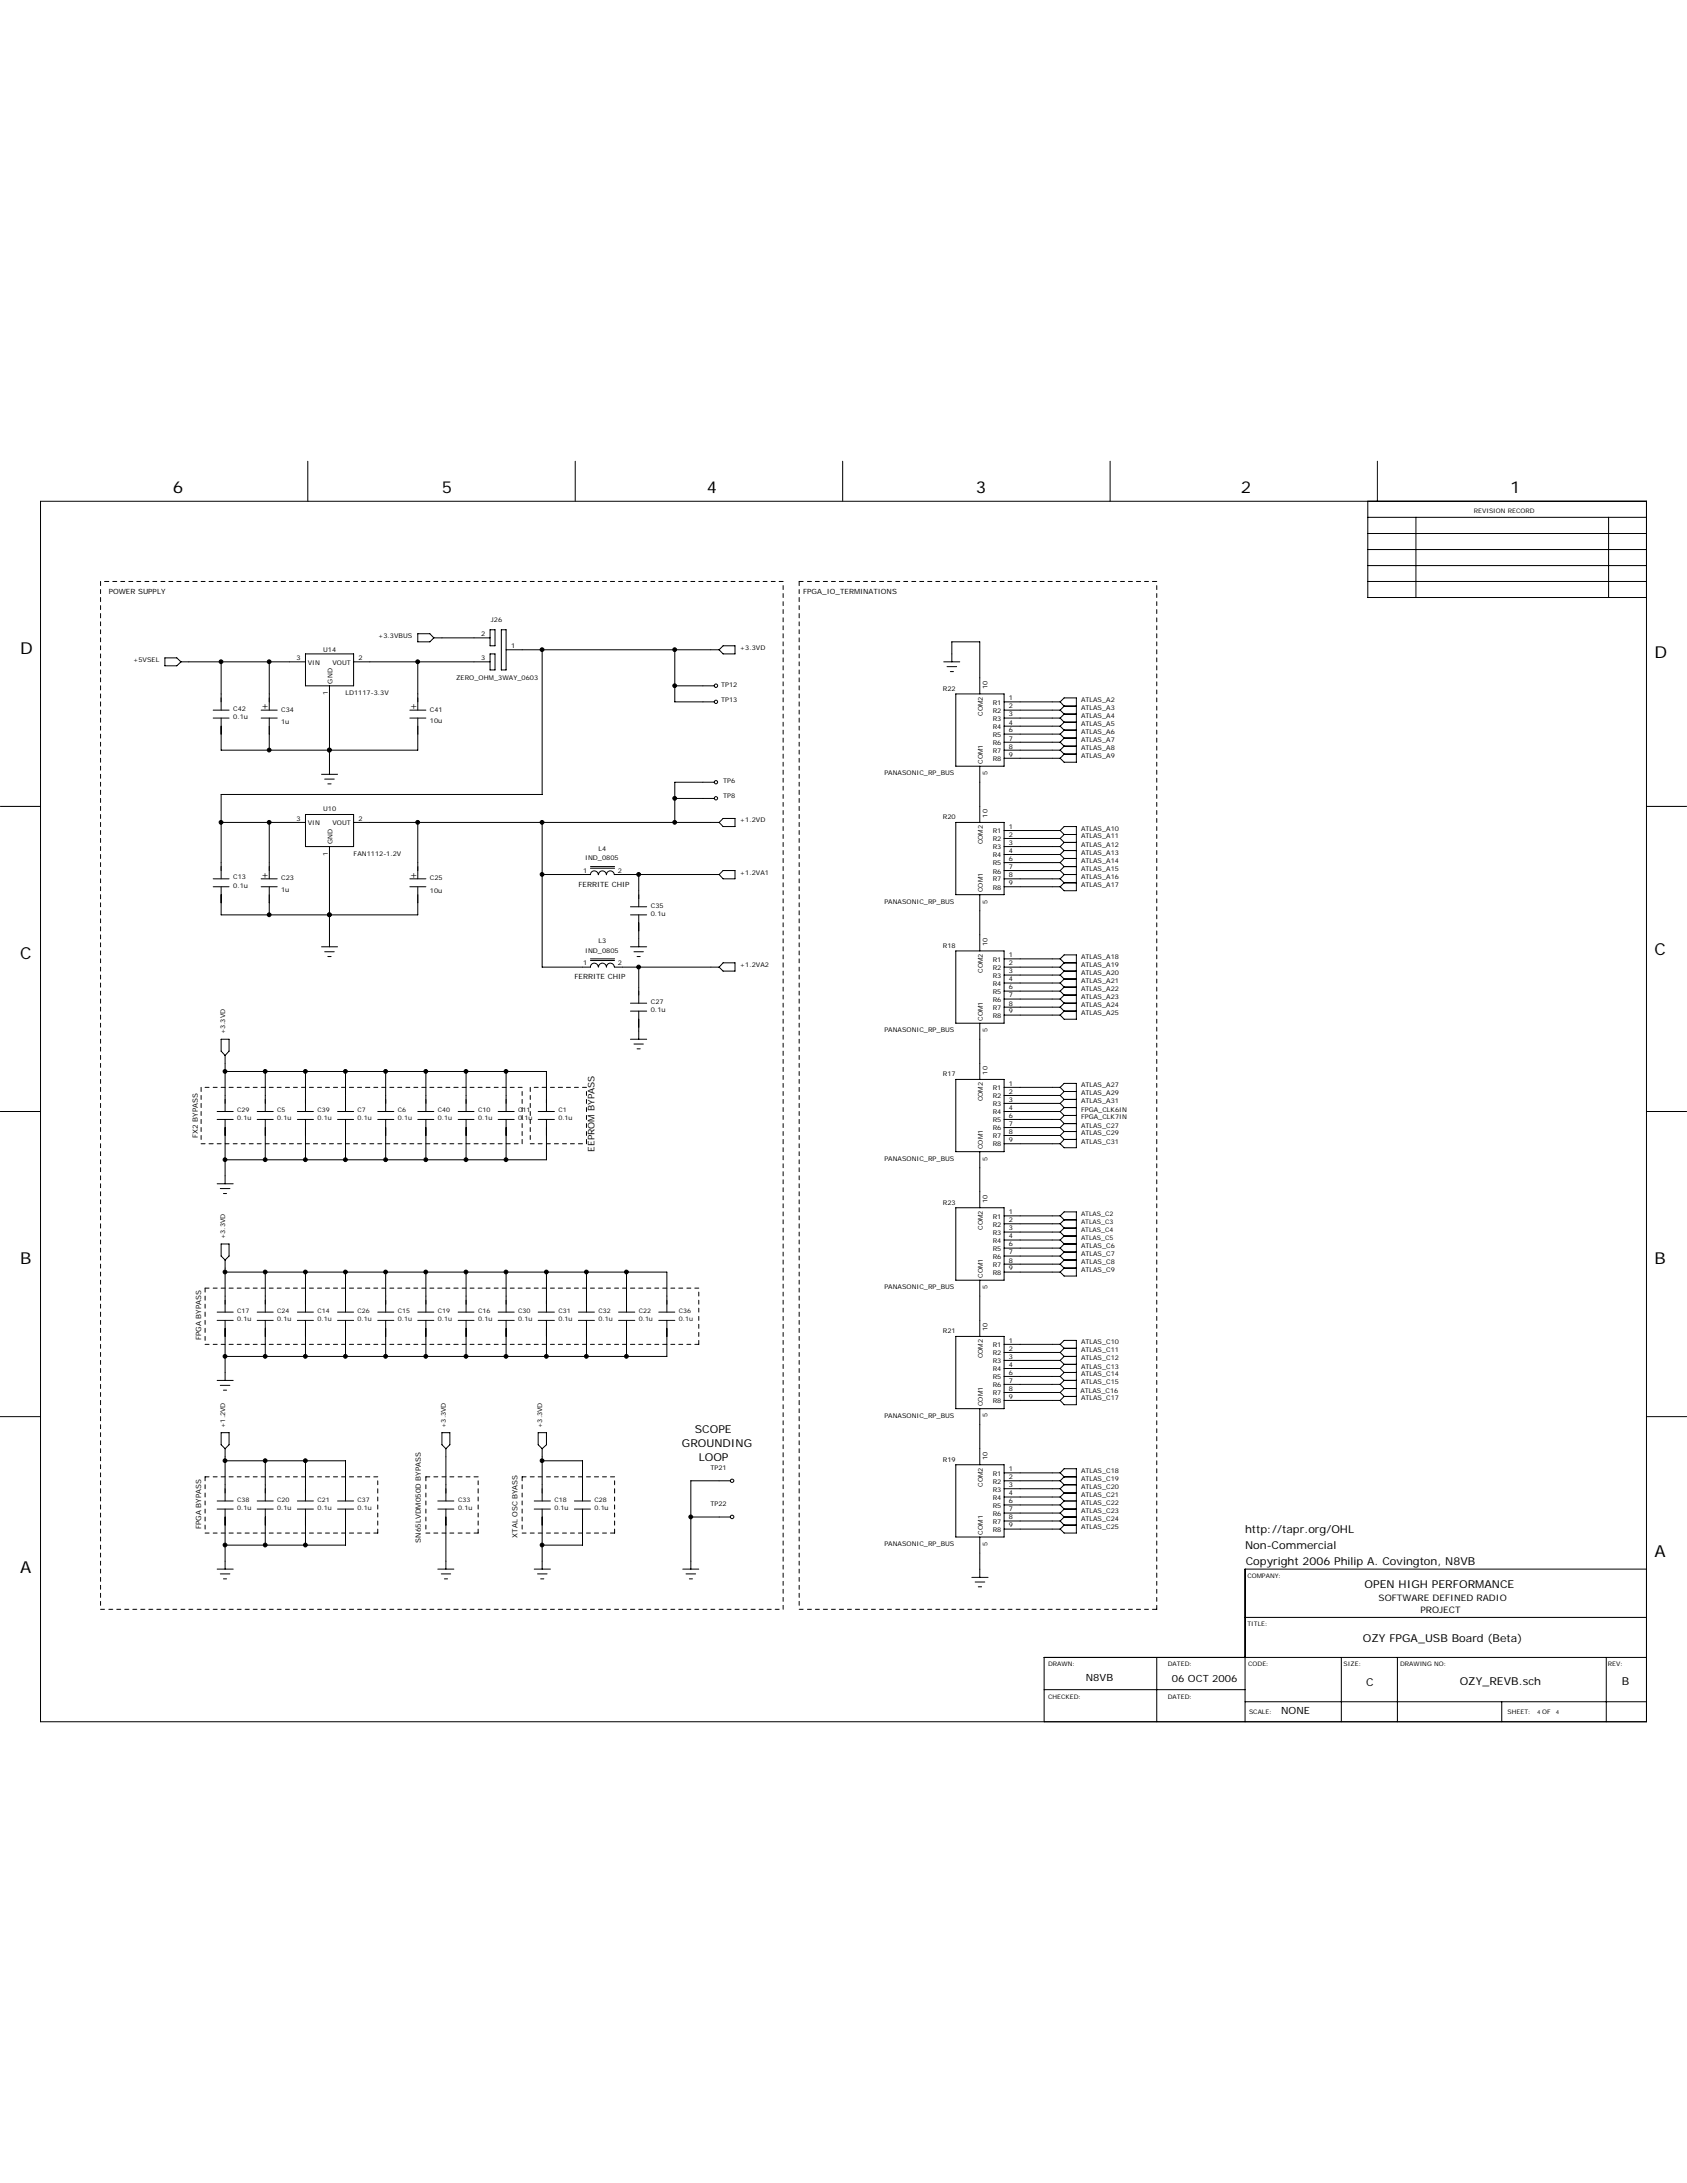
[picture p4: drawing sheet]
<svg xmlns="http://www.w3.org/2000/svg" width="216mm" height="279mm" viewBox="0 0 216 279" stroke-linecap="round" stroke-linejoin="round" font-family="sans-serif">
<defs><g id="words">
<g font-size="2.1">
<text x="22.1" y="63.1">6</text>
<text x="56.6" y="63.1">5</text>
<text x="90.5" y="63.1">4</text>
<text x="124.9" y="63.1">3</text>
<text x="158.8" y="63.1">2</text>
<text x="193.3" y="63.1">1</text>
<text x="2.6" y="83.7">D</text>
<text x="211.7" y="84.2">D</text>
<text x="2.6" y="122.7">C</text>
<text x="211.7" y="122.2">C</text>
<text x="2.6" y="161.8">B</text>
<text x="211.7" y="161.8">B</text>
<text x="2.6" y="201.3">A</text>
<text x="211.7" y="199.3">A</text>
</g>
<g font-size="1.4">
<text x="87.3" y="185.2">GROUNDING</text>
<text x="88.9" y="183.4">SCOPE</text>
<text x="89.4" y="187">LOOP</text>
<text x="159.3" y="196.2">http://tapr.org/OHL</text>
<text x="159.3" y="198.3">Non-Commercial</text>
<text x="159.4" y="200.3">Copyright 2006 Philip A. Covington, N8VB</text>
<text x="174.6" y="203.2">OPEN HIGH PERFORMANCE</text>
<text x="174.4" y="210.1">OZY FPGA_USB Board (Beta)</text>
<text x="174.9" y="215.8">C</text>
<text x="186.8" y="215.7">OZY_REVB.sch</text>
<text x="207.6" y="215.7">B</text>
</g>
<g font-size="1.3">
<text x="33.4" y="90.8">+</text>
<text x="52.5" y="90.8">+</text>
<text x="33.4" y="112.4">+</text>
<text x="52.5" y="112.4">+</text>
<text x="139" y="215.2">N8VB</text>
<text x="150" y="215.3">06 OCT 2006</text>
<text x="164" y="219.4">NONE</text>
</g>
<g font-size="1.1">
<text x="76.1" y="147.4" transform="rotate(-90 76.1 147.4)">EEPROM BYPASS</text>
<text x="176.4" y="204.9">SOFTWARE DEFINED RADIO</text>
<text x="181.8" y="206.5">PROJECT</text>
</g>
<g font-size=".9">
<text x="13.9" y="76">POWER SUPPLY</text>
<text x="102.8" y="76">FPGA_IO_TERMINATIONS</text>
<text x="74" y="113.5">FERRITE CHIP</text>
<text x="73.5" y="125.3">FERRITE CHIP</text>
<text x="25.3" y="145.6" transform="rotate(-90 25.3 145.6)">FX2 BYPASS</text>
<text x="25.7" y="171.6" transform="rotate(-90 25.7 171.6)">FPGA BYPASS</text>
<text x="25.7" y="195.7" transform="rotate(-90 25.7 195.7)">FPGA BYPASS</text>
<text x="53.9" y="197.5" transform="rotate(-90 53.9 197.5)">SN65LVDM050D BYPASS</text>
<text x="66.2" y="196.8" transform="rotate(-90 66.2 196.8)">XTAL OSC BYASS</text>
</g>
<g font-size=".8">
<text x="188.6" y="65.7">REVISION RECORD</text>
<text x="41.4" y="83.4">U14</text>
<text x="48.4" y="81.6">+3.3VBUS</text>
<text x="61.6" y="81.4">2</text>
<text x="62.8" y="79.6">J26</text>
<text x="65.4" y="83">1</text>
<text x="94.7" y="83.2">+3.3VD</text>
<text x="17" y="84.7">+5VSEL</text>
<text x="38" y="84.5">3</text>
<text x="39.4" y="85.1">VIN</text>
<text x="42" y="88.9" transform="rotate(-90 42 88.9)">1</text>
<text x="42.5" y="85.1">VOUT</text>
<text x="42.5" y="87.5" transform="rotate(-90 42.5 87.5)">GND</text>
<text x="44.2" y="89">LD1117-3.3V</text>
<text x="45.9" y="84.5">2</text>
<text x="58.4" y="87">ZERO_OHM_3WAY_0603</text>
<text x="61.6" y="84.5">3</text>
<text x="92.3" y="87.9">TP12</text>
<text x="92.3" y="89.8">TP13</text>
<text x="120.7" y="88.4">R22</text>
<text x="126.4" y="88.2" transform="rotate(-90 126.4 88.2)">10</text>
<text x="129.1" y="89.6">1</text>
<text x="138.3" y="89.8">ATLAS_A2</text>
<text x="29.8" y="91">C42</text>
<text x="29.8" y="92.1">0.1u</text>
<text x="36" y="91.1">C34</text>
<text x="36" y="92.7">1u</text>
<text x="55" y="91.1">C41</text>
<text x="55" y="92.6">10u</text>
<text x="125.8" y="91.7" transform="rotate(-90 125.8 91.7)">COM2</text>
<text x="127" y="90.2">R1</text>
<text x="127" y="91.2">R2</text>
<text x="127" y="92.3">R3</text>
<text x="127" y="93.3">R4</text>
<text x="127" y="94.3">R5</text>
<text x="127" y="95.4">R6</text>
<text x="129.1" y="90.7">2</text>
<text x="129.1" y="91.7">3</text>
<text x="129.1" y="92.7">4</text>
<text x="129.1" y="93.7">6</text>
<text x="129.1" y="94.8">7</text>
<text x="129.1" y="95.8">8</text>
<text x="138.3" y="95">ATLAS_A7</text>
<text x="138.3" y="94">ATLAS_A6</text>
<text x="138.3" y="92.9">ATLAS_A5</text>
<text x="138.3" y="91.9">ATLAS_A4</text>
<text x="138.3" y="90.9">ATLAS_A3</text>
<text x="92.6" y="100.2">TP6</text>
<text x="113.2" y="99.2">PANASONIC_RP_BUS</text>
<text x="125.8" y="97.8" transform="rotate(-90 125.8 97.8)">COM1</text>
<text x="126.4" y="99.2" transform="rotate(-90 126.4 99.2)">5</text>
<text x="127" y="96.4">R7</text>
<text x="127" y="97.4">R8</text>
<text x="129.1" y="96.9">9</text>
<text x="138.3" y="97">ATLAS_A9</text>
<text x="138.3" y="96">ATLAS_A8</text>
<text x="38" y="105.1">3</text>
<text x="39.4" y="105.6">VIN</text>
<text x="41.4" y="103.8">U10</text>
<text x="42.5" y="105.6">VOUT</text>
<text x="45.9" y="105.1">2</text>
<text x="92.6" y="102.2">TP8</text>
<text x="94.7" y="105.3">+1.2VD</text>
<text x="120.7" y="104.9">R20</text>
<text x="126.4" y="104.6" transform="rotate(-90 126.4 104.6)">10</text>
<text x="127" y="106.7">R1</text>
<text x="127" y="107.7">R2</text>
<text x="129.1" y="106.1">1</text>
<text x="129.1" y="107.1">2</text>
<text x="138.3" y="107.3">ATLAS_A11</text>
<text x="138.3" y="106.3">ATLAS_A10</text>
<text x="29.8" y="112.6">C13</text>
<text x="29.8" y="113.6">0.1u</text>
<text x="36" y="112.7">C23</text>
<text x="42" y="109.5" transform="rotate(-90 42 109.5)">1</text>
<text x="42.5" y="108.1" transform="rotate(-90 42.5 108.1)">GND</text>
<text x="45.3" y="109.5">FAN1112-1.2V</text>
<text x="55" y="112.7">C25</text>
<text x="74.6" y="111.7">1</text>
<text x="74.9" y="110.1">IND_0805</text>
<text x="76.6" y="108.9">L4</text>
<text x="79.1" y="111.7">2</text>
<text x="94.7" y="111.9">+1.2VA1</text>
<text x="125.8" y="108.1" transform="rotate(-90 125.8 108.1)">COM2</text>
<text x="127" y="108.7">R3</text>
<text x="127" y="109.7">R4</text>
<text x="127" y="110.8">R5</text>
<text x="127" y="111.8">R6</text>
<text x="127" y="112.8">R7</text>
<text x="127" y="113.9">R8</text>
<text x="129.1" y="108.2">3</text>
<text x="129.1" y="109.2">4</text>
<text x="129.1" y="110.2">6</text>
<text x="129.1" y="111.2">7</text>
<text x="129.1" y="112.2">8</text>
<text x="129.1" y="113.3">9</text>
<text x="138.3" y="109.4">ATLAS_A13</text>
<text x="138.3" y="108.4">ATLAS_A12</text>
<text x="138.3" y="113.5">ATLAS_A17</text>
<text x="138.3" y="112.5">ATLAS_A16</text>
<text x="138.3" y="111.4">ATLAS_A15</text>
<text x="138.3" y="110.4">ATLAS_A14</text>
<text x="36" y="114.2">1u</text>
<text x="55" y="114.3">10u</text>
<text x="83.3" y="116.2">C35</text>
<text x="83.3" y="117.2">0.1u</text>
<text x="113.2" y="115.7">PANASONIC_RP_BUS</text>
<text x="125.8" y="114.2" transform="rotate(-90 125.8 114.2)">COM1</text>
<text x="126.4" y="115.7" transform="rotate(-90 126.4 115.7)">5</text>
<text x="74.6" y="123.5">1</text>
<text x="74.9" y="121.9">IND_0805</text>
<text x="76.6" y="120.7">L3</text>
<text x="79.1" y="123.5">2</text>
<text x="94.7" y="123.8">+1.2VA2</text>
<text x="120.7" y="121.3">R18</text>
<text x="125.8" y="124.5" transform="rotate(-90 125.8 124.5)">COM2</text>
<text x="126.4" y="121.1" transform="rotate(-90 126.4 121.1)">10</text>
<text x="127" y="123.1">R1</text>
<text x="127" y="124.1">R2</text>
<text x="127" y="125.2">R3</text>
<text x="129.1" y="122.5">1</text>
<text x="129.1" y="123.5">2</text>
<text x="129.1" y="124.6">3</text>
<text x="129.1" y="125.6">4</text>
<text x="138.3" y="125.8">ATLAS_A21</text>
<text x="138.3" y="124.8">ATLAS_A20</text>
<text x="138.3" y="123.8">ATLAS_A19</text>
<text x="138.3" y="122.7">ATLAS_A18</text>
<text x="83.3" y="128.5">C27</text>
<text x="83.3" y="129.6">0.1u</text>
<text x="125.8" y="130.7" transform="rotate(-90 125.8 130.7)">COM1</text>
<text x="127" y="126.2">R4</text>
<text x="127" y="127.2">R5</text>
<text x="127" y="128.2">R6</text>
<text x="127" y="129.3">R7</text>
<text x="127" y="130.3">R8</text>
<text x="129.1" y="126.6">6</text>
<text x="129.1" y="127.7">7</text>
<text x="129.1" y="128.7">8</text>
<text x="129.1" y="129.7">9</text>
<text x="138.3" y="129.9">ATLAS_A25</text>
<text x="138.3" y="128.9">ATLAS_A24</text>
<text x="138.3" y="127.9">ATLAS_A23</text>
<text x="138.3" y="126.9">ATLAS_A22</text>
<text x="28.8" y="132.4" transform="rotate(-90 28.8 132.4)">+3.3VD</text>
<text x="113.2" y="132.1">PANASONIC_RP_BUS</text>
<text x="120.7" y="137.8">R17</text>
<text x="126.4" y="137.5" transform="rotate(-90 126.4 137.5)">10</text>
<text x="126.4" y="132.1" transform="rotate(-90 126.4 132.1)">5</text>
<text x="30.4" y="142.4">C29</text>
<text x="30.4" y="143.4">0.1u</text>
<text x="35.5" y="142.4">C5</text>
<text x="35.5" y="143.4">0.1u</text>
<text x="40.6" y="142.4">C39</text>
<text x="40.6" y="143.4">0.1u</text>
<text x="45.8" y="142.4">C7</text>
<text x="45.8" y="143.4">0.1u</text>
<text x="50.9" y="142.4">C6</text>
<text x="50.9" y="143.4">0.1u</text>
<text x="56" y="142.4">C40</text>
<text x="56" y="143.4">0.1u</text>
<text x="61.2" y="142.4">C10</text>
<text x="61.2" y="143.4">0.1u</text>
<text x="66.3" y="142.4">C11</text>
<text x="66.3" y="143.4">0.1u</text>
<text x="71.5" y="142.4">C1</text>
<text x="71.5" y="143.4">0.1u</text>
<text x="125.8" y="141" transform="rotate(-90 125.8 141)">COM2</text>
<text x="127" y="139.6">R1</text>
<text x="127" y="140.6">R2</text>
<text x="127" y="141.6">R3</text>
<text x="127" y="142.6">R4</text>
<text x="127" y="143.7">R5</text>
<text x="129.1" y="139">1</text>
<text x="129.1" y="140">2</text>
<text x="129.1" y="141">3</text>
<text x="129.1" y="142.1">4</text>
<text x="129.1" y="143.1">6</text>
<text x="138.3" y="143.3">FPGA_CLK7IN</text>
<text x="138.3" y="142.3">FPGA_CLK6IN</text>
<text x="138.3" y="141.2">ATLAS_A31</text>
<text x="138.3" y="140.2">ATLAS_A29</text>
<text x="138.3" y="139.2">ATLAS_A27</text>
<text x="113.2" y="148.6">PANASONIC_RP_BUS</text>
<text x="125.8" y="147.1" transform="rotate(-90 125.8 147.1)">COM1</text>
<text x="126.4" y="148.5" transform="rotate(-90 126.4 148.5)">5</text>
<text x="127" y="144.7">R6</text>
<text x="127" y="145.7">R7</text>
<text x="127" y="146.7">R8</text>
<text x="129.1" y="144.1">7</text>
<text x="129.1" y="145.1">8</text>
<text x="129.1" y="146.2">9</text>
<text x="138.3" y="144.3">ATLAS_C27</text>
<text x="138.3" y="145.3">ATLAS_C29</text>
<text x="138.3" y="146.4">ATLAS_C31</text>
<text x="120.7" y="154.2">R23</text>
<text x="126.4" y="154" transform="rotate(-90 126.4 154)">10</text>
<text x="127" y="156">R1</text>
<text x="129.1" y="155.4">1</text>
<text x="138.3" y="155.6">ATLAS_C2</text>
<text x="28.8" y="158.6" transform="rotate(-90 28.8 158.6)">+3.3VD</text>
<text x="125.8" y="157.4" transform="rotate(-90 125.8 157.4)">COM2</text>
<text x="127" y="157">R2</text>
<text x="127" y="158">R3</text>
<text x="127" y="159.1">R4</text>
<text x="127" y="160.1">R5</text>
<text x="127" y="161.1">R6</text>
<text x="129.1" y="156.4">2</text>
<text x="129.1" y="157.5">3</text>
<text x="129.1" y="158.5">4</text>
<text x="129.1" y="159.5">6</text>
<text x="129.1" y="160.5">7</text>
<text x="129.1" y="161.6">8</text>
<text x="138.3" y="156.6">ATLAS_C3</text>
<text x="138.3" y="157.7">ATLAS_C4</text>
<text x="138.3" y="158.7">ATLAS_C5</text>
<text x="138.3" y="159.7">ATLAS_C6</text>
<text x="138.3" y="160.8">ATLAS_C7</text>
<text x="138.3" y="161.8">ATLAS_C8</text>
<text x="113.2" y="165">PANASONIC_RP_BUS</text>
<text x="125.8" y="163.5" transform="rotate(-90 125.8 163.5)">COM1</text>
<text x="126.4" y="165" transform="rotate(-90 126.4 165)">5</text>
<text x="127" y="162.2">R7</text>
<text x="127" y="163.2">R8</text>
<text x="129.1" y="162.6">9</text>
<text x="138.3" y="162.8">ATLAS_C9</text>
<text x="30.4" y="168">C17</text>
<text x="30.4" y="169.1">0.1u</text>
<text x="35.5" y="168">C24</text>
<text x="35.5" y="169.1">0.1u</text>
<text x="40.6" y="168">C14</text>
<text x="40.6" y="169.1">0.1u</text>
<text x="45.8" y="168">C26</text>
<text x="45.8" y="169.1">0.1u</text>
<text x="50.9" y="168">C15</text>
<text x="50.9" y="169.1">0.1u</text>
<text x="56" y="168">C19</text>
<text x="56" y="169.1">0.1u</text>
<text x="61.2" y="168">C16</text>
<text x="61.2" y="169.1">0.1u</text>
<text x="66.3" y="168">C30</text>
<text x="66.3" y="169.1">0.1u</text>
<text x="71.5" y="168">C31</text>
<text x="71.5" y="169.1">0.1u</text>
<text x="76.6" y="168">C32</text>
<text x="76.6" y="169.1">0.1u</text>
<text x="81.7" y="168">C22</text>
<text x="81.7" y="169.1">0.1u</text>
<text x="86.9" y="168">C36</text>
<text x="86.9" y="169.1">0.1u</text>
<text x="120.7" y="170.6">R21</text>
<text x="125.8" y="173.9" transform="rotate(-90 125.8 173.9)">COM2</text>
<text x="126.4" y="170.4" transform="rotate(-90 126.4 170.4)">10</text>
<text x="127" y="172.4">R1</text>
<text x="127" y="173.5">R2</text>
<text x="129.1" y="171.9">1</text>
<text x="129.1" y="172.9">2</text>
<text x="129.1" y="173.9">3</text>
<text x="138.3" y="172.1">ATLAS_C10</text>
<text x="138.3" y="173.1">ATLAS_C11</text>
<text x="125.8" y="180" transform="rotate(-90 125.8 180)">COM1</text>
<text x="127" y="174.5">R3</text>
<text x="127" y="175.5">R4</text>
<text x="127" y="176.6">R5</text>
<text x="127" y="177.6">R6</text>
<text x="127" y="178.6">R7</text>
<text x="127" y="179.6">R8</text>
<text x="129.1" y="174.9">4</text>
<text x="129.1" y="176">6</text>
<text x="129.1" y="177">7</text>
<text x="129.1" y="178">8</text>
<text x="129.1" y="179">9</text>
<text x="138.3" y="178.3">ATLAS_C16</text>
<text x="138.3" y="174.1">ATLAS_C12</text>
<text x="138.3" y="175.2">ATLAS_C13</text>
<text x="138.3" y="176.2">ATLAS_C14</text>
<text x="138.3" y="177.2">ATLAS_C15</text>
<text x="138.3" y="179.2">ATLAS_C17</text>
<text x="28.8" y="182.8" transform="rotate(-90 28.8 182.8)">+1.2VD</text>
<text x="57.1" y="182.8" transform="rotate(-90 57.1 182.8)">+3.3VD</text>
<text x="69.4" y="182.8" transform="rotate(-90 69.4 182.8)">+3.3VD</text>
<text x="113.2" y="181.5">PANASONIC_RP_BUS</text>
<text x="126.4" y="181.4" transform="rotate(-90 126.4 181.4)">5</text>
<text x="90.9" y="188.1">TP21</text>
<text x="120.7" y="187.1">R19</text>
<text x="125.8" y="190.3" transform="rotate(-90 125.8 190.3)">COM2</text>
<text x="126.4" y="186.9" transform="rotate(-90 126.4 186.9)">10</text>
<text x="127" y="188.9">R1</text>
<text x="127" y="189.9">R2</text>
<text x="127" y="190.9">R3</text>
<text x="127" y="192">R4</text>
<text x="129.1" y="188.3">1</text>
<text x="129.1" y="189.3">2</text>
<text x="129.1" y="190.4">3</text>
<text x="129.1" y="191.4">4</text>
<text x="138.3" y="188.5">ATLAS_C18</text>
<text x="138.3" y="189.5">ATLAS_C19</text>
<text x="138.3" y="190.5">ATLAS_C20</text>
<text x="138.3" y="191.6">ATLAS_C21</text>
<text x="30.4" y="192.2">C38</text>
<text x="30.4" y="193.3">0.1u</text>
<text x="35.5" y="192.2">C20</text>
<text x="35.5" y="193.3">0.1u</text>
<text x="40.6" y="192.2">C21</text>
<text x="40.6" y="193.3">0.1u</text>
<text x="45.8" y="192.2">C37</text>
<text x="45.8" y="193.3">0.1u</text>
<text x="58.6" y="192.2">C33</text>
<text x="58.6" y="193.3">0.1u</text>
<text x="71" y="192.2">C18</text>
<text x="71" y="193.3">0.1u</text>
<text x="76.1" y="192.2">C28</text>
<text x="76.1" y="193.3">0.1u</text>
<text x="90.9" y="192.7">TP22</text>
<text x="113.2" y="197.9">PANASONIC_RP_BUS</text>
<text x="125.8" y="196.4" transform="rotate(-90 125.8 196.4)">COM1</text>
<text x="126.4" y="197.9" transform="rotate(-90 126.4 197.9)">5</text>
<text x="127" y="193">R5</text>
<text x="127" y="194">R6</text>
<text x="127" y="195.1">R7</text>
<text x="127" y="196.1">R8</text>
<text x="129.1" y="192.4">6</text>
<text x="129.1" y="193.4">7</text>
<text x="129.1" y="194.5">8</text>
<text x="129.1" y="195.5">9</text>
<text x="138.3" y="192.6">ATLAS_C22</text>
<text x="138.3" y="193.7">ATLAS_C23</text>
<text x="138.3" y="194.7">ATLAS_C24</text>
<text x="138.3" y="195.7">ATLAS_C25</text>
<text x="159.6" y="202">COMPANY:</text>
<text x="159.6" y="208.1">TITLE:</text>
<text x="134.1" y="213.3">DRAWN:</text>
<text x="149.5" y="213.3">DATED:</text>
<text x="159.7" y="213.2">CODE:</text>
<text x="172" y="213.3">SIZE:</text>
<text x="179.2" y="213.2">DRAWING NO:</text>
<text x="205.8" y="213.3">REV:</text>
<text x="134.1" y="217.5">CHECKED:</text>
<text x="149.5" y="217.5">DATED:</text>
<text x="159.9" y="219.3">SCALE:</text>
<text x="192.9" y="219.3">SHEET:</text>
<text x="197.4" y="219.3">OF</text>
</g>
<g font-size=".7">
<text x="196.7" y="219.3">4</text>
<text x="199.1" y="219.3">4</text>
</g>
</g></defs>
<g fill="none" stroke="#000" stroke-width=".13">
<path d="M39.4 59v5.2M73.6 59v5.2M107.8 59v5.2M142.1 59v5.2M176.3 59v5.2M5.2 64.2h205.5v156.2h-205.5zM12.9 74.4v.6M12.9 75.5v.5M12.9 76.5v.5M12.9 77.5v.5M12.9 78.5v.6M12.9 79.6v.5"/>
<path d="M13.4 74.4h.5M14.4 74.4h.5M15.5 74.4h.5M16.5 74.4h.5M17.5 74.4h.5M18.5 74.4h.5M19.6 74.4h.5M20.6 74.4h.5M21.6 74.4h.5M22.6 74.4h.6M23.7 74.4h.5M24.7 74.4h.5"/>
<path d="M25.7 74.4h.5M26.8 74.4h.5M27.8 74.4h.5M28.8 74.4h.5M29.8 74.4h.6M30.9 74.4h.5M31.9 74.4h.5M32.9 74.4h.5M34 74.4h.5M35 74.4h.5M36 74.4h.5M37 74.4h.5"/>
<path d="M38.1 74.4h.5M39.1 74.4h.5M40.1 74.4h.5M41.1 74.4h.6M42.2 74.4h.5M43.2 74.4h.5M44.2 74.4h.5M45.3 74.4h.5M46.3 74.4h.5M47.3 74.4h.5M48.3 74.4h.6M49.4 74.4h.5"/>
<path d="M50.4 74.4h.5M51.4 74.4h.5M52.5 74.4h.5M53.5 74.4h.5M54.5 74.4h.5M55.5 74.4h.5M56.6 74.4h.5M57.6 74.4h.5M58.6 74.4h.5M59.6 74.4h.6M60.7 74.4h.5M61.7 74.4h.5"/>
<path d="M62.7 74.4h.5M63.8 74.4h.5M64.8 74.4h.5M65.8 74.4h.5M66.8 74.4h.5M67.9 74.4h.5M68.9 74.4h.5M69.9 74.4h.5M71 74.4h.5M72 74.4h.5M73 74.4h.5M74 74.4h.5"/>
<path d="M75.1 74.4h.5M76.1 74.4h.5M77.1 74.4h.5M78.1 74.4h.6M79.2 74.4h.5M80.2 74.4h.5M81.2 74.4h.5M82.3 74.4h.5M83.3 74.4h.5M84.3 74.4h.5M85.3 74.4h.6M86.4 74.4h.5"/>
<path d="M87.4 74.4h.5M88.4 74.4h.5M89.4 74.4h.6M90.5 74.4h.5M91.5 74.4h.5M92.5 74.4h.5M93.6 74.4h.5M94.6 74.4h.5M95.6 74.4h.5M96.6 74.4h.6M97.7 74.4h.5M98.7 74.4h.5"/>
<path d="M99.7 74.4h.5M100.2 75v.5M100.2 76v.5M100.2 77v.5M100.2 78v.5M100.2 79.1v.5M102.3 75.5v.5M102.3 76.5v.5M102.3 77.5v.5M102.3 78.5v.6M102.3 79.6v.5M102.8 74.4h-.5v.6"/>
<path d="M103.3 74.4h.5M104.4 74.4h.5M105.4 74.4h.5M106.4 74.4h.5M107.4 74.4h.5M108.5 74.4h.5M109.5 74.4h.5M110.5 74.4h.5M111.5 74.4h.5M112.6 74.4h.5M113.6 74.4h.5M114.6 74.4h.5"/>
<path d="M115.7 74.4h.5M116.7 74.4h.5M117.7 74.4h.5M118.7 74.4h.6M119.8 74.4h.5M120.8 74.4h.5M121.8 74.4h.5M122.8 74.4h.6M123.9 74.4h.5M124.9 74.4h.5M125.9 74.4h.5M127 74.4h.5"/>
<path d="M128 74.4h.5M129 74.4h.5M130 74.4h.6M131.1 74.4h.5M132.1 74.4h.5M133.1 74.4h.5M134.1 74.4h.6M135.2 74.4h.5M136.2 74.4h.5M137.2 74.4h.6M138.3 74.4h.5M139.3 74.4h.5"/>
<path d="M140.3 74.4h.5M141.4 74.4h.5M142.4 74.4h.5M143.4 74.4h.5M144.4 74.4h.5M145.4 74.4h.6M146.5 74.4h.5M147.5 74.4h.5M148 75v.5M148 76v.5M148 77v.5M148 78v.5"/>
<path d="M148 79.1v.5M175 74.4h35.7M175 64.2v12.3h35.7M175 72.4h35.7M175 68.3h35.7M175 66.2h35.7M175 70.3h35.7M181.2 66.2v10.3M205.9 66.2v10.3M12.9 80.6v.5M12.9 81.6v.5M12.9 82.7v.5"/>
<path d="M12.9 83.7v.5M12.9 84.7v.5M12.9 85.7v.6M12.9 86.8v.5M12.9 87.8v.5M12.9 88.8v.5M12.9 89.8v.6M12.9 90.9v.5M12.9 91.9v.5M12.9 92.9v.6M12.9 94v.5M12.9 95v.5"/>
<path d="M12.9 96v.5M12.9 97v.6M12.9 98.1v.5M12.9 99.1v.5M21.1 84.2h1.5l.6 .5-.6 .5h-1.5zM23.2 84.7h15.9M27.3 90.9h2M27.3 91.9h2M28.3 91.9v4.1h13.9M28.3 84.7v6.2M33.4 90.9h2.1M33.4 91.9h2.1"/>
<path d="M34.5 84.7v6.2M34.5 91.9v4.1M39.1 83.7h6.2v4.1h-6.2zM41.1 99.1h2.1M41.6 99.7h1.2M42.2 96v3.1M42.2 87.8v8.2M45.3 84.7h17.4M52.5 90.9h2M52.5 91.9h2M53.5 81.1h1.5l.5 .5-.5 .5h-1.5zM53.5 84.7v6.2"/>
<path d="M53.5 91.9v4.1h-11.3M55.5 81.6h7.2M62.7 83.7h.7v2h-.7zM62.7 80.6h.7v2.1h-.7zM64.2 80.6h.6v5.1h-.6zM64.8 83.2h27.2M69.4 83.2v18.5h-41.1v10.8M86.4 87.8h5M86.4 83.2v6.6h5M91.5 87.6h.3v.2v.1l-.2 .1-.1-.1zM92.5 82.7h1.6v1h-1.6l-.5-.5zM100.2 80.1v.5"/>
<path d="M100.2 81.1v.5M100.2 82.1v.6M100.2 83.2v.5M100.2 84.2v.5M100.2 85.2v.5M100.2 86.3v.5M100.2 87.3v.5M100.2 88.3v.5M100.2 89.3v.5M100.2 90.4v.5M100.2 91.4v.5M100.2 92.4v.5"/>
<path d="M100.2 93.5v.5M100.2 94.5v.5M100.2 95.5v.5M100.2 96.5v.5M100.2 97.6v.5M100.2 98.6v.5M100.2 99.6v.5M102.3 80.6v.5M102.3 81.6v.5M102.3 82.7v.5M102.3 83.7v.5M102.3 84.7v.5"/>
<path d="M102.3 85.7v.6M102.3 86.8v.5M102.3 87.8v.5M102.3 88.8v.5M102.3 89.8v.6M102.3 90.9v.5M102.3 91.9v.5M102.3 92.9v.6M102.3 94v.5M102.3 95v.5M102.3 96v.5M102.3 97v.6"/>
<path d="M102.3 98.1v.5M102.3 99.1v.5M120.8 84.7h2M121.2 85.3h1.2M121.6 86h.4M121.8 84.7v-2.6h3.6v6.7M122.3 88.8h6.2v9.3h-6.2zM125.4 98.1v7.2M128.5 90.9h7.2M128.5 91.9h7.2M128.5 89.8h7.2M128.5 92.9h7.2"/>
<path d="M128.5 94h7.2M128.5 95h7.2M128.5 96h7.2M128.5 97h7.2M135.7 89.8l.5-.5h1.6v8.3h-1.6l-.5-.6M135.7 96l.5 .5M135.7 95l.5 .5M135.7 94l.5 .5M135.7 92.9l.5 .6M135.7 91.9l.5 .5M135.7 90.9l.5 .5M135.7 89.8l.5 .6"/>
<path d="M136.2 96.5h1.6M136.2 96.5l-.5 .5M136.2 95.5h1.6M136.2 95.5l-.5 .5M136.2 94.5h1.6M136.2 94.5l-.5 .5M136.2 93.5h1.6M136.2 93.5l-.5 .5M136.2 92.4h1.6M136.2 92.4l-.5 .5M136.2 91.4h1.6M136.2 91.4l-.5 .5"/>
<path d="M136.2 90.4h1.6M136.2 90.4l-.5 .5M148 80.1v.5M148 81.1v.5M148 82.1v.6M148 83.2v.5M148 84.2v.5M148 85.2v.5M148 86.3v.5M148 87.3v.5M148 88.3v.5M148 89.3v.5"/>
<path d="M148 90.4v.5M148 91.4v.5M148 92.4v.5M148 93.5v.5M148 94.5v.5M148 95.5v.5M148 96.5v.5M148 97.6v.5M148 98.6v.5M148 99.6v.5M0 103.2h5.2M12.9 100.1v.5"/>
<path d="M12.9 101.1v.6M12.9 102.2v.5M12.9 103.2v.5M12.9 104.2v.6M12.9 105.3v.5M12.9 106.3v.5M12.9 107.3v.5M12.9 108.4v.5M12.9 109.4v.5M12.9 110.4v.5M12.9 111.4v.5M12.9 112.5v.5"/>
<path d="M12.9 113.5v.5M12.9 114.5v.5M12.9 115.5v.6M12.9 116.6v.5M12.9 117.6v.5M12.9 118.6v.5M12.9 119.7v.5M27.3 112.5h2M27.3 113.5h2M28.3 113.5v3.6h13.9M28.3 105.3h10.8M33.4 112.5h2.1"/>
<path d="M33.4 113.5h2.1M34.5 105.3v7.2M34.5 113.5v3.6M39.1 104.2h6.2v4.2h-6.2zM42 100.3h.4M42.2 117.1v4.1M42.2 108.4v8.7M45.3 105.3h46.7M52.5 112.5h2M52.5 113.5h2M53.5 105.3v7.2M53.5 113.5v3.6h-11.3"/>
<path d="M69.4 111.9h6.2M69.4 105.3v18.5h6.2M75.6 112a.5 .5 0 0 1 .5-.5 .5 .5 0 0 1 .5 .5M75.6 111.1h3.1M75.6 110.9h3.1M76.6 112a.5 .5 0 0 1 .5-.5 .5 .5 0 0 1 .5 .5M77.6 112a.5 .5 0 0 1 .5-.5 .5 .5 0 0 1 .5 .5M78.7 111.9h13.3M80.7 116.1h2.1M80.7 117.1h2.1M81.7 111.9v4.2M81.7 117.1v4.1"/>
<path d="M86.4 102.2h5M91.4 100.1h-5v5.2M92.5 111.4h1.6v1.1h-1.6l-.5-.6zM92.5 104.8h1.6v1h-1.6l-.5-.5zM100.2 100.6v.5M100.2 101.7v.5M100.2 102.7v.5M100.2 103.7v.5M100.2 104.8v.5M100.2 105.8v.5M100.2 106.8v.5M100.2 107.8v.6"/>
<path d="M100.2 108.9v.5M100.2 109.9v.5M100.2 110.9v.5M100.2 111.9v.6M100.2 113v.5M100.2 114v.5M100.2 115v.5M100.2 116.1v.5M100.2 117.1v.5M100.2 118.1v.5M100.2 119.1v.6M102.3 100.1v.5"/>
<path d="M102.3 101.1v.6M102.3 102.2v.5M102.3 103.2v.5M102.3 104.2v.6M102.3 105.3v.5M102.3 106.3v.5M102.3 107.3v.5M102.3 108.4v.5M102.3 109.4v.5M102.3 110.4v.5M102.3 111.4v.5M102.3 112.5v.5"/>
<path d="M102.3 113.5v.5M102.3 114.5v.5M102.3 115.5v.6M102.3 116.6v.5M102.3 117.6v.5M102.3 118.6v.5M102.3 119.7v.5M122.3 105.3h6.2v9.2h-6.2zM125.4 114.5v7.2M128.5 108.4h7.2M128.5 112.5h7.2M128.5 113.5h7.2"/>
<path d="M128.5 106.3h7.2M128.5 107.3h7.2M128.5 109.4h7.2M128.5 110.4h7.2M128.5 111.4h7.2M135.7 106.3l.5-.5h1.6v8.2h-1.6l-.5-.5M135.7 109.4l.5 .5M135.7 108.4l.5 .5M135.7 107.3l.5 .5M135.7 106.3l.5 .5M135.7 112.5l.5 .5M135.7 111.4l.5 .5"/>
<path d="M135.7 110.4l.5 .5M136.2 110.9h1.6M136.2 111.9h1.6M136.2 109.9h1.6M136.2 108.9h1.6M136.2 108.9l-.5 .5M136.2 107.8h1.6M136.2 107.8l-.5 .6M136.2 106.8h1.6M136.2 106.8l-.5 .5M136.2 113h1.6M136.2 113l-.5 .5"/>
<path d="M136.2 111.9l-.5 .6M136.2 110.9l-.5 .5M136.2 109.9l-.5 .5M148 100.6v.5M148 101.7v.5M148 102.7v.5M148 103.7v.5M148 104.8v.5M148 105.8v.5M148 106.8v.5M148 107.8v.6M148 108.9v.5"/>
<path d="M148 109.9v.5M148 110.9v.5M148 111.9v.6M148 113v.5M148 114v.5M148 115v.5M148 116.1v.5M148 117.1v.5M148 118.1v.5M148 119.1v.6M210.7 103.2h5.2M12.9 120.7v.5"/>
<path d="M12.9 121.7v.5M12.9 122.7v.5M12.9 123.8v.5M12.9 124.8v.5M12.9 125.8v.5M12.9 126.9v.5M12.9 127.9v.5M12.9 128.9v.5M12.9 129.9v.6M12.9 131v.5M12.9 132v.5M12.9 133v.5"/>
<path d="M12.9 134v.5M12.9 135.1v.5M12.9 136.1v.5M12.9 137.1v.5M12.9 138.2v.5M12.9 139.2v.5M25.7 139.2v.5M26.2 139.2h.6M27.3 139.2h.5M28.3 139.2h.5M28.3 133h1v1.5l-.5 .6-.5-.6zM28.8 135.1v7.2"/>
<path d="M28.8 137.1h30.8M29.3 139.2h.5M30.4 139.2h.5M31.4 139.2h.5M32.4 139.2h.5M33.4 139.2h.6M34 137.1v5.2M34.5 139.2h.5M35.5 139.2h.5M36.5 139.2h.5M37.5 139.2h.6M38.6 139.2h.5"/>
<path d="M39.1 137.1v5.2M39.6 139.2h.5M40.6 139.2h.5M41.1 121.2h2.1M41.6 121.8h1.2M41.7 139.2h.5M42 122.4h.4M42.7 139.2h.5M43.7 139.2h.5M44.2 137.1v5.2M44.7 139.2h.6M45.8 139.2h.5"/>
<path d="M46.8 139.2h.5M47.8 139.2h.5M48.9 139.2h.5M49.4 137.1v5.2M49.9 139.2h.5M50.9 139.2h.5M51.9 139.2h.6M53 139.2h.5M54 139.2h.5M54.5 137.1v5.2M55 139.2h.5M56 139.2h.6"/>
<path d="M57.1 139.2h.5M58.1 139.2h.5M59.1 139.2h.5M59.6 137.1h10.3v5.2M59.6 137.1v5.2M60.2 139.2h.5M61.2 139.2h.5M62.2 139.2h.5M63.2 139.2h.6M64.3 139.2h.5M64.8 137.1v5.2M65.3 139.2h.5"/>
<path d="M66.3 139.2h.5M66.8 139.7v.5M67.9 139.2v.5M68.4 139.2h.5M69.4 139.2h.5M70.4 139.2h.6M71.5 139.2h.5M72.5 139.2h.5M73.5 139.2h.5M74.5 139.2h.6M75.1 139.7v.5M75.6 123.8a.5 .5 0 0 1 .5-.5 .5 .5 0 0 1 .5 .5"/>
<path d="M75.6 122.9h3.1M75.6 122.7h3.1M76.6 123.8a.5 .5 0 0 1 .5-.5 .5 .5 0 0 1 .5 .5M77.6 123.8a.5 .5 0 0 1 .5-.5 .5 .5 0 0 1 .5 .5M78.7 123.8h13.3M80.7 128.4h2.1M80.7 129.4h2.1M80.7 121.2h2.1M80.7 133h2.1M81.1 121.8h1.2M81.1 133.6h1.2M81.5 122.4h.4"/>
<path d="M81.5 134.2h.4M81.7 123.8v4.6M81.7 129.4v3.6M92.5 123.2h1.6v1.1h-1.6l-.5-.5zM100.2 120.2v.5M100.2 121.2v.5M100.2 122.2v.5M100.2 123.2v.6M100.2 124.3v.5M100.2 125.3v.5M100.2 126.3v.6M100.2 127.4v.5"/>
<path d="M100.2 128.4v.5M100.2 129.4v.5M100.2 130.5v.5M100.2 131.5v.5M100.2 132.5v.5M100.2 133.5v.5M100.2 134.5v.6M100.2 135.6v.5M100.2 136.6v.5M100.2 137.6v.6M100.2 138.7v.5M100.2 139.7v.5"/>
<path d="M102.3 120.7v.5M102.3 121.7v.5M102.3 122.7v.5M102.3 123.8v.5M102.3 124.8v.5M102.3 125.8v.5M102.3 126.9v.5M102.3 127.9v.5M102.3 128.9v.5M102.3 129.9v.6M102.3 131v.5M102.3 132v.5"/>
<path d="M102.3 133v.5M102.3 134v.5M102.3 135.1v.5M102.3 136.1v.5M102.3 137.1v.5M102.3 138.2v.5M102.3 139.2v.5M122.3 121.7h6.2v9.3h-6.2zM122.3 138.2h6.2v9.2h-6.2zM125.4 131v7.2M128.5 139.2h7.2M128.5 122.7h7.2"/>
<path d="M128.5 123.8h7.2M128.5 124.8h7.2M128.5 125.8h7.2M128.5 126.9h7.2M128.5 127.9h7.2M128.5 128.9h7.2M128.5 129.9h7.2M135.7 122.7l.5-.5h1.6v8.3h-1.6l-.5-.6M135.7 139.2l.5-.5h1.6v8.2h-1.6l-.5-.5M135.7 139.2l.5 .5M135.7 128.9l.5 .5M135.7 127.9l.5 .5"/>
<path d="M135.7 126.9l.5 .5M135.7 125.8l.5 .5M135.7 124.8l.5 .5M135.7 123.8l.5 .5M135.7 122.7l.5 .5M136.2 128.4h1.6M136.2 129.4h1.6M136.2 124.3h1.6M136.2 123.2h1.6M136.2 139.7h1.6M136.2 139.7l-.5 .5M136.2 129.4l-.5 .5"/>
<path d="M136.2 128.4l-.5 .5M136.2 127.4h1.6M136.2 127.4l-.5 .5M136.2 126.3h1.6M136.2 126.3l-.5 .6M136.2 125.3h1.6M136.2 125.3l-.5 .5M136.2 124.3l-.5 .5M136.2 123.2l-.5 .6M148 120.2v.5M148 121.2v.5M148 122.2v.5"/>
<path d="M148 123.2v.6M148 124.3v.5M148 125.3v.5M148 126.3v.6M148 127.4v.5M148 128.4v.5M148 129.4v.5M148 130.5v.5M148 131.5v.5M148 132.5v.5M148 133.5v.5M148 134.5v.6"/>
<path d="M148 135.6v.5M148 136.6v.5M148 137.6v.6M148 138.7v.5M148 139.7v.5M0 142.3h5.2M12.9 140.2v.5M12.9 141.2v.6M12.9 142.3v.5M12.9 143.3v.5M12.9 144.3v.5M12.9 145.3v.5"/>
<path d="M12.9 146.4v.5M12.9 147.4v.5M12.9 148.4v.5M12.9 149.5v.5M12.9 150.5v.5M12.9 151.5v.5M12.9 152.5v.6M12.9 153.6v.5M12.9 154.6v.5M12.9 155.6v.5M12.9 156.6v.6M12.9 157.7v.5"/>
<path d="M12.9 158.7v.5M12.9 159.7v.6M25.7 140.2v.5M25.7 141.2v.6M25.7 142.3v.5M25.7 143.3v.5M25.7 144.3v.5M25.7 145.3v.5M25.7 146.4h.5M26.8 146.4h.5M27.8 146.4h.5M27.8 142.3h2"/>
<path d="M27.8 143.3h2M27.8 151.5h2M28.2 152.1h1.2M28.3 159.2h1v1.6l-.5 .5-.5-.5zM28.6 152.8h.4M28.8 146.4h.5M28.8 143.3v8.2M29.8 146.4h.6M30.9 146.4h.5M31.9 146.4h.5M32.9 146.4h.5M32.9 142.3h2.1"/>
<path d="M32.9 143.3h2.1M34 146.4h.5M34 143.3v5.1M35 146.4h.5M36 146.4h.5M37 146.4h.5M38.1 146.4h.5M38.1 142.3h2M38.1 143.3h2M39.1 146.4h.5M39.1 143.3v5.1M40.1 146.4h.5"/>
<path d="M41.1 146.4h.6M42.2 146.4h.5M43.2 146.4h.5M43.2 142.3h2.1M43.2 143.3h2.1M44.2 146.4h.5M44.2 143.3v5.1M45.3 146.4h.5M46.3 146.4h.5M47.3 146.4h.5M48.3 146.4h.6M48.3 142.3h2.1"/>
<path d="M48.3 143.3h2.1M49.4 146.4h.5M49.4 143.3v5.1M50.4 146.4h.5M51.4 146.4h.5M52.5 146.4h.5M53.5 146.4h.5M53.5 142.3h2M53.5 143.3h2M54.5 146.4h.5M54.5 143.3v5.1M55.5 146.4h.5"/>
<path d="M56.6 146.4h.5M57.6 146.4h.5M58.6 146.4h.5M58.6 142.3h2.1M58.6 143.3h2.1M59.6 146.4h.6M59.6 143.3v5.1M60.7 146.4h.5M61.7 146.4h.5M62.7 146.4h.5M63.8 146.4h.5M63.8 142.3h2"/>
<path d="M63.8 143.3h2M64.8 146.4h.5M64.8 143.3v5.1M65.8 146.4h.5M66.8 140.7v.5M66.8 141.8v.5M66.8 142.8v.5M66.8 143.8v.5M66.8 144.8v.5M66.8 145.8v.6M67.9 146.4h.5M67.9 140.2v.5"/>
<path d="M67.9 141.2v.6M67.9 142.3v.5M67.9 143.3v.5M67.9 144.3v.5M67.9 145.3v.5M68.9 146.4h.5M68.9 142.3h2.1M68.9 143.3h2.1M69.9 146.4h.5M69.9 143.3v5.1h-41.1M71 146.4h.5M72 146.4h.5"/>
<path d="M73 146.4h.5M74 146.4h.5M75.1 140.7v.5M75.1 141.8v.5M75.1 142.8v.5M75.1 143.8v.5M75.1 144.8v.5M75.1 145.8v.6M100.2 140.7v.5M100.2 141.8v.5M100.2 142.8v.5M100.2 143.8v.5"/>
<path d="M100.2 144.8v.5M100.2 145.8v.6M100.2 146.9v.5M100.2 147.9v.5M100.2 148.9v.6M100.2 150v.5M100.2 151v.5M100.2 152v.5M100.2 153.1v.5M100.2 154.1v.5M100.2 155.1v.5M100.2 156.1v.5"/>
<path d="M100.2 157.2v.5M100.2 158.2v.5M100.2 159.2v.5M102.3 140.2v.5M102.3 141.2v.6M102.3 142.3v.5M102.3 143.3v.5M102.3 144.3v.5M102.3 145.3v.5M102.3 146.4v.5M102.3 147.4v.5M102.3 148.4v.5"/>
<path d="M102.3 149.5v.5M102.3 150.5v.5M102.3 151.5v.5M102.3 152.5v.6M102.3 153.6v.5M102.3 154.6v.5M102.3 155.6v.5M102.3 156.6v.6M102.3 157.7v.5M102.3 158.7v.5M102.3 159.7v.6M122.3 154.6h6.2v9.3h-6.2z"/>
<path d="M125.4 147.4v7.2M128.5 146.4h7.2M128.5 142.3h7.2M128.5 143.3h7.2M128.5 140.2h7.2M128.5 141.2h7.2M128.5 144.3h7.2M128.5 145.3h7.2M128.5 155.6h7.2M128.5 156.6h7.2M128.5 157.7h7.2M128.5 158.7h7.2"/>
<path d="M128.5 159.7h7.2M135.7 155.6l.5-.5h1.6v8.2h-1.6l-.5-.5M135.7 143.3l.5 .5M135.7 142.3l.5 .5M135.7 141.2l.5 .6M135.7 140.2l.5 .5M135.7 155.6l.5 .5M135.7 156.6l.5 .6M135.7 157.7l.5 .5M135.7 158.7l.5 .5M135.7 159.7l.5 .6M135.7 144.3l.5 .5"/>
<path d="M135.7 145.3l.5 .5M136.2 159.2h1.6M136.2 143.8h1.6M136.2 142.8h1.6M136.2 142.8l-.5 .5M136.2 141.8h1.6M136.2 141.8l-.5 .5M136.2 140.7h1.6M136.2 140.7l-.5 .5M136.2 156.1h1.6M136.2 156.1l-.5 .5M136.2 157.2h1.6"/>
<path d="M136.2 157.2l-.5 .5M136.2 158.2h1.6M136.2 158.2l-.5 .5M136.2 159.2l-.5 .5M136.2 144.8h1.6M136.2 143.8l-.5 .5M136.2 145.8h1.6M136.2 144.8l-.5 .5M136.2 145.8l-.5 .6M148 140.7v.5M148 141.8v.5M148 142.8v.5"/>
<path d="M148 143.8v.5M148 144.8v.5M148 145.8v.6M148 146.9v.5M148 147.9v.5M148 148.9v.6M148 150v.5M148 151v.5M148 152v.5M148 153.1v.5M148 154.1v.5M148 155.1v.5"/>
<path d="M148 156.1v.5M148 157.2v.5M148 158.2v.5M148 159.2v.5M210.7 142.3h5.2M12.9 160.8v.5M12.9 161.8v.5M12.9 162.8v.5M12.9 163.9v.5M12.9 164.9v.5M12.9 165.9v.5M12.9 166.9v.5"/>
<path d="M12.9 167.9v.6M12.9 169v.5M12.9 170v.5M12.9 171v.6M12.9 172.1v.5M12.9 173.1v.5M12.9 174.1v.5M12.9 175.2v.5M12.9 176.2v.5M12.9 177.2v.5M12.9 178.2v.5M12.9 179.2v.6"/>
<path d="M26.2 165.9v.5M26.2 166.9v.5M26.2 167.9v.6M26.2 169v.5M26.2 170v.5M26.2 171v.6M26.2 172.1h.6M26.8 164.9h-.6v.5M27.3 172.1h.5M27.3 164.9h.5M27.8 167.9h2M27.8 169h2"/>
<path d="M27.8 176.7h2M28.2 177.3h1.2M28.3 172.1h.5M28.3 164.9h.5M28.6 177.9h.4M28.8 161.3v6.6M28.8 169v7.7M28.8 162.8h56.5v5.1M29.3 172.1h.5M29.3 164.9h.5M30.4 172.1h.5M30.4 164.9h.5"/>
<path d="M31.4 172.1h.5M31.4 164.9h.5M32.4 172.1h.5M32.4 164.9h.5M32.9 167.9h2.1M32.9 169h2.1M33.4 172.1h.6M33.4 164.9h.6M34 162.8v5.1M34 169v4.6M34.5 172.1h.5M34.5 164.9h.5"/>
<path d="M35.5 172.1h.5M35.5 164.9h.5M36.5 172.1h.5M36.5 164.9h.5M37.5 172.1h.6M37.5 164.9h.6M38.1 167.9h2M38.1 169h2M38.6 172.1h.5M38.6 164.9h.5M39.1 162.8v5.1M39.1 169v4.6"/>
<path d="M39.6 172.1h.5M39.6 164.9h.5M40.6 172.1h.5M40.6 164.9h.5M41.7 172.1h.5M41.7 164.9h.5M42.7 172.1h.5M42.7 164.9h.5M43.2 167.9h2.1M43.2 169h2.1M43.7 172.1h.5M43.7 164.9h.5"/>
<path d="M44.2 162.8v5.1M44.2 169v4.6M44.7 172.1h.6M44.7 164.9h.6M45.8 172.1h.5M45.8 164.9h.5M46.8 172.1h.5M46.8 164.9h.5M47.8 172.1h.5M47.8 164.9h.5M48.3 167.9h2.1M48.3 169h2.1"/>
<path d="M48.9 172.1h.5M48.9 164.9h.5M49.4 162.8v5.1M49.4 169v4.6M49.9 172.1h.5M49.9 164.9h.5M50.9 172.1h.5M50.9 164.9h.5M51.9 172.1h.6M51.9 164.9h.6M53 172.1h.5M53 164.9h.5"/>
<path d="M53.5 167.9h2M53.5 169h2M54 172.1h.5M54 164.9h.5M54.5 162.8v5.1M54.5 169v4.6M55 172.1h.5M55 164.9h.5M56 172.1h.6M56 164.9h.6M57.1 172.1h.5M57.1 164.9h.5"/>
<path d="M58.1 172.1h.5M58.1 164.9h.5M58.6 167.9h2.1M58.6 169h2.1M59.1 172.1h.5M59.1 164.9h.5M59.6 162.8v5.1M59.6 169v4.6M60.2 172.1h.5M60.2 164.9h.5M61.2 172.1h.5M61.2 164.9h.5"/>
<path d="M62.2 172.1h.5M62.2 164.9h.5M63.2 172.1h.6M63.2 164.9h.6M63.8 167.9h2M63.8 169h2M64.3 172.1h.5M64.3 164.9h.5M64.8 162.8v5.1M64.8 169v4.6M65.3 172.1h.5M65.3 164.9h.5"/>
<path d="M66.3 172.1h.5M66.3 164.9h.5M67.3 172.1h.6M67.3 164.9h.6M68.4 172.1h.5M68.4 164.9h.5M68.9 167.9h2.1M68.9 169h2.1M69.4 172.1h.5M69.4 164.9h.5M69.9 162.8v5.1M69.9 169v4.6"/>
<path d="M70.4 172.1h.6M70.4 164.9h.6M71.5 172.1h.5M71.5 164.9h.5M72.5 172.1h.5M72.5 164.9h.5M73.5 172.1h.5M73.5 164.9h.5M74 167.9h2.1M74 169h2.1M74.5 172.1h.6M74.5 164.9h.6"/>
<path d="M75.1 162.8v5.1M75.1 169v4.6M75.6 172.1h.5M75.6 164.9h.5M76.6 172.1h.5M76.6 164.9h.5M77.6 172.1h.5M77.6 164.9h.5M78.7 172.1h.5M78.7 164.9h.5M79.2 167.9h2M79.2 169h2"/>
<path d="M79.7 172.1h.5M79.7 164.9h.5M80.2 162.8v5.1M80.2 169v4.6M80.7 172.1h.5M80.7 164.9h.5M81.7 172.1h.6M81.7 164.9h.6M82.8 172.1h.5M82.8 164.9h.5M83.8 172.1h.5M83.8 164.9h.5"/>
<path d="M84.3 167.9h2.1M84.3 169h2.1M84.8 172.1h.5M84.8 164.9h.5M85.3 169v4.6h-56.5M85.9 172.1h.5M85.9 164.9h.5M86.9 172.1h.5M86.9 164.9h.5M87.9 172.1h.5M87.9 164.9h.5M88.9 164.9h.5"/>
<path d="M89.4 171.6v.5h-.5M89.4 165.4v.5M89.4 166.4v.5M89.4 167.4v.5M89.4 168.5v.5M89.4 169.5v.5M89.4 170.5v.5M100.2 160.3v.5M100.2 161.3v.5M100.2 162.3v.5M100.2 163.3v.6M100.2 164.4v.5"/>
<path d="M100.2 165.4v.5M100.2 166.4v.5M100.2 167.4v.5M100.2 168.5v.5M100.2 169.5v.5M100.2 170.5v.5M100.2 171.6v.5M100.2 172.6v.5M100.2 173.6v.5M100.2 174.6v.6M100.2 175.7v.5M100.2 176.7v.5"/>
<path d="M100.2 177.7v.5M100.2 178.7v.5M100.2 179.8v.5M102.3 160.8v.5M102.3 161.8v.5M102.3 162.8v.5M102.3 163.9v.5M102.3 164.9v.5M102.3 165.9v.5M102.3 166.9v.5M102.3 167.9v.6M102.3 169v.5"/>
<path d="M102.3 170v.5M102.3 171v.6M102.3 172.1v.5M102.3 173.1v.5M102.3 174.1v.5M102.3 175.2v.5M102.3 176.2v.5M102.3 177.2v.5M102.3 178.2v.5M102.3 179.2v.6M122.3 171h6.2v9.3h-6.2zM125.4 163.9v7.1"/>
<path d="M128.5 172.1h7.2M128.5 160.8h7.2M128.5 161.8h7.2M128.5 162.8h7.2M128.5 173.1h7.2M128.5 174.1h7.2M128.5 175.2h7.2M128.5 176.2h7.2M128.5 177.2h7.2M128.5 178.2h7.2M128.5 179.2h7.2M135.7 172.1l.5-.5h1.6v8.2h-1.6l-.5-.6"/>
<path d="M135.7 160.8l.5 .5M135.7 161.8l.5 .5M135.7 172.1l.5 .5M135.7 173.1l.5 .5M135.7 174.1l.5 .5M135.7 175.2l.5 .5M135.7 176.2l.5 .5M135.7 177.2l.5 .5M135.7 178.2l.5 .5M136.2 176.7h1.6M136.2 160.3h1.6M136.2 161.3h1.6"/>
<path d="M136.2 160.3l-.5 .5M136.2 162.3h1.6M136.2 161.3l-.5 .5M136.2 162.3l-.5 .5M136.2 172.6h1.6M136.2 173.6h1.6M136.2 172.6l-.5 .5M136.2 174.6h1.6M136.2 173.6l-.5 .5M136.2 175.7h1.6M136.2 174.6l-.5 .6M136.2 175.7l-.5 .5"/>
<path d="M136.2 177.7h1.6M136.2 176.7l-.5 .5M136.2 178.7h1.6M136.2 177.7l-.5 .5M136.2 178.7l-.5 .5M148 160.3v.5M148 161.3v.5M148 162.3v.5M148 163.3v.6M148 164.4v.5M148 165.4v.5M148 166.4v.5"/>
<path d="M148 167.4v.5M148 168.5v.5M148 169.5v.5M148 170.5v.5M148 171.6v.5M148 172.6v.5M148 173.6v.5M148 174.6v.6M148 175.7v.5M148 176.7v.5M148 177.7v.5M148 178.7v.5"/>
<path d="M148 179.8v.5M0 181.3h5.2M12.9 180.3v.5M12.9 181.3v.5M12.9 182.4v.5M12.9 183.4v.5M12.9 184.4v.5M12.9 185.4v.5M12.9 186.5v.5M12.9 187.5v.5M12.9 188.5v.5M12.9 189.5v.5"/>
<path d="M12.9 190.5v.6M12.9 191.6v.5M12.9 192.6v.5M12.9 193.7v.5M12.9 194.7v.5M12.9 195.7v.5M12.9 196.7v.5M12.9 197.8v.5M12.9 198.8v.5M12.9 199.8v.5M26.2 190v.5M26.2 191.1v.5"/>
<path d="M26.2 192.1v.5M26.2 193.1v.6M26.2 194.2v.5M26.2 195.2v.5M26.2 196.2h.6M26.8 189h-.6v.5M27.3 196.2h.5M27.3 189h.5M27.8 192.1h2M27.8 193.1h2M28.3 196.2h.5M28.3 189h.5"/>
<path d="M28.3 183.4h1v1.5l-.5 .5-.5-.5zM28.8 185.4v6.7M28.8 193.1v7.7M28.8 187h15.4v5.1M29.3 196.2h.5M29.3 189h.5M30.4 196.2h.5M30.4 189h.5M31.4 196.2h.5M31.4 189h.5M32.4 196.2h.5M32.4 189h.5"/>
<path d="M32.9 192.1h2.1M32.9 193.1h2.1M33.4 196.2h.6M33.4 189h.6M34 187v5.1M34 193.1v4.7M34.5 196.2h.5M34.5 189h.5M35.5 196.2h.5M35.5 189h.5M36.5 196.2h.5M36.5 189h.5"/>
<path d="M37.5 196.2h.6M37.5 189h.6M38.1 192.1h2M38.1 193.1h2M38.6 196.2h.5M38.6 189h.5M39.1 187v5.1M39.1 193.1v4.7M39.6 196.2h.5M39.6 189h.5M40.6 196.2h.5M40.6 189h.5"/>
<path d="M41.7 196.2h.5M41.7 189h.5M42.7 196.2h.5M42.7 189h.5M43.2 192.1h2.1M43.2 193.1h2.1M43.7 196.2h.5M43.7 189h.5M44.2 193.1v4.7h-15.4M44.7 196.2h.6M44.7 189h.6M45.8 196.2h.5"/>
<path d="M45.8 189h.5M46.8 196.2h.5M46.8 189h.5M47.8 189h.5M48.3 195.7v.5h-.5M48.3 189.5v.5M48.3 190.5v.6M48.3 191.6v.5M48.3 192.6v.5M48.3 193.7v.5M48.3 194.7v.5M54.5 196.2h.5"/>
<path d="M54.5 190v.5M54.5 191.1v.5M54.5 192.1v.5M54.5 193.1v.6M54.5 194.2v.5M54.5 195.2v.5M55 189h-.5v.5M55.5 196.2h.5M55.5 189h.5M56 192.1h2.1M56 193.1h2.1M56.6 196.2h.5"/>
<path d="M56.6 189h.5M56.6 183.4h1v1.5l-.5 .5-.5-.5zM57.1 185.4v6.7M57.1 193.1v7.7M57.6 196.2h.5M57.6 189h.5M58.6 196.2h.5M58.6 189h.5M59.6 196.2h.6M59.6 189h.6M60.7 189h.5M61.2 195.7v.5h-.5"/>
<path d="M61.2 189.5v.5M61.2 190.5v.6M61.2 191.6v.5M61.2 192.6v.5M61.2 193.7v.5M61.2 194.7v.5M66.8 190v.5M66.8 191.1v.5M66.8 192.1v.5M66.8 193.1v.6M66.8 194.2v.5M66.8 195.2v.5"/>
<path d="M66.8 196.2h.5M67.3 189h-.5v.5M67.9 196.2h.5M67.9 189h.5M68.4 192.1h2M68.4 193.1h2M68.9 196.2h.5M68.9 189h.5M68.9 183.4h1v1.5l-.5 .5-.5-.5zM69.4 185.4v6.7M69.4 193.1v7.7M69.4 187h5.1v5.1"/>
<path d="M69.9 196.2h.5M69.9 189h.5M71 196.2h.5M71 189h.5M72 196.2h.5M72 189h.5M73 196.2h.5M73 189h.5M73.5 192.1h2.1M73.5 193.1h2.1M74 196.2h.5M74 189h.5"/>
<path d="M74.5 193.1v4.7h-5.1M75.1 196.2h.5M75.1 189h.5M76.1 196.2h.5M76.1 189h.5M77.1 196.2h.5M77.1 189h.5M78.1 189h.6M78.7 195.7v.5h-.6M78.7 189.5v.5M78.7 190.5v.6M78.7 191.6v.5"/>
<path d="M78.7 192.6v.5M78.7 193.7v.5M78.7 194.7v.5M88.4 194.2h5.1M93.5 189.5h-5.1v11.3M93.5 189.4h.3l.1 .1-.1 .2h-.1h-.2zM100.2 180.8v.5M100.2 181.8v.6M100.2 182.9v.5M100.2 183.9v.5M100.2 184.9v.5M100.2 185.9v.6"/>
<path d="M100.2 187v.5M100.2 188v.5M100.2 189v.5M100.2 190v.5M100.2 191.1v.5M100.2 192.1v.5M100.2 193.1v.6M100.2 194.2v.5M100.2 195.2v.5M100.2 196.2v.5M100.2 197.2v.6M100.2 198.3v.5"/>
<path d="M100.2 199.3v.5M102.3 180.3v.5M102.3 181.3v.5M102.3 182.4v.5M102.3 183.4v.5M102.3 184.4v.5M102.3 185.4v.5M102.3 186.5v.5M102.3 187.5v.5M102.3 188.5v.5M102.3 189.5v.5M102.3 190.5v.6"/>
<path d="M102.3 191.6v.5M102.3 192.6v.5M102.3 193.7v.5M102.3 194.7v.5M102.3 195.7v.5M102.3 196.7v.5M102.3 197.8v.5M102.3 198.8v.5M102.3 199.8v.5M122.3 187.5h6.2v9.2h-6.2zM125.4 180.3v7.2M125.4 196.7v5.2"/>
<path d="M128.5 188.5h7.2M128.5 189.5h7.2M128.5 190.5h7.2M128.5 191.6h7.2M128.5 192.6h7.2M128.5 193.7h7.2M128.5 194.7h7.2M128.5 195.7h7.2M135.7 188.5l.5-.5h1.6v8.2h-1.6l-.5-.5M135.7 188.5l.5 .5M135.7 189.5l.5 .5M135.7 190.5l.5 .6"/>
<path d="M135.7 191.6l.5 .5M135.7 192.6l.5 .5M135.7 193.7l.5 .5M135.7 194.7l.5 .5M136.2 189h1.6M136.2 192.1h1.6M136.2 193.1h1.6M136.2 194.2h1.6M136.2 190h1.6M136.2 189l-.5 .5M136.2 191.1h1.6M136.2 190l-.5 .5"/>
<path d="M136.2 191.1l-.5 .5M136.2 192.1l-.5 .5M136.2 193.1l-.5 .6M136.2 195.2h1.6M136.2 194.2l-.5 .5M136.2 195.2l-.5 .5M148 180.8v.5M148 181.8v.6M148 182.9v.5M148 183.9v.5M148 184.9v.5M148 185.9v.6"/>
<path d="M148 187v.5M148 188v.5M148 189v.5M148 190v.5M148 191.1v.5M148 192.1v.5M148 193.1v.6M148 194.2v.5M148 195.2v.5M148 196.2v.5M148 197.2v.6M148 198.3v.5"/>
<path d="M148 199.3v.5M210.7 181.3h5.2M12.9 200.8v.5M12.9 201.9v.5M12.9 202.9v.5M12.9 203.9v.5M12.9 205v.5M12.9 206h.5M13.9 206h.5M14.9 206h.6M16 206h.5M17 206h.5"/>
<path d="M18 206h.5M19 206h.6M20.1 206h.5M21.1 206h.5M22.1 206h.5M23.2 206h.5M24.2 206h.5M25.2 206h.5M26.2 206h.6M27.3 206h.5M27.8 200.8h2M28.2 201.4h1.2"/>
<path d="M28.3 206h.5M28.6 202.1h.4M29.3 206h.5M30.4 206h.5M31.4 206h.5M32.4 206h.5M33.4 206h.6M34.5 206h.5M35.5 206h.5M36.5 206h.5M37.5 206h.6M38.6 206h.5"/>
<path d="M39.6 206h.5M40.6 206h.5M41.7 206h.5M42.7 206h.5M43.7 206h.5M44.7 206h.6M45.8 206h.5M46.8 206h.5M47.8 206h.5M48.9 206h.5M49.9 206h.5M50.9 206h.5"/>
<path d="M51.9 206h.6M53 206h.5M54 206h.5M55 206h.5M56 206h.6M56 200.8h2.1M56.5 201.4h1.2M56.9 202.1h.4M57.1 206h.5M58.1 206h.5M59.1 206h.5M60.2 206h.5"/>
<path d="M61.2 206h.5M62.2 206h.5M63.2 206h.6M64.3 206h.5M65.3 206h.5M66.3 206h.5M67.3 206h.6M68.4 206h.5M68.4 200.8h2M68.8 201.4h1.2M69.2 202.1h.4M69.4 206h.5"/>
<path d="M70.4 206h.6M71.5 206h.5M72.5 206h.5M73.5 206h.5M74.5 206h.6M75.6 206h.5M76.6 206h.5M77.6 206h.5M78.7 206h.5M79.7 206h.5M80.7 206h.5M81.7 206h.6"/>
<path d="M82.8 206h.5M83.8 206h.5M84.8 206h.5M85.9 206h.5M86.9 206h.5M87.4 200.8h2M87.8 201.4h1.2M87.9 206h.5M88.2 202.1h.4M88.9 206h.5M90 206h.5M91 206h.5"/>
<path d="M92 206h.5M93 206h.6M94.1 206h.5M95.1 206h.5M96.1 206h.5M97.2 206h.5M98.2 206h.5M99.2 206h.5M100.2 200.3v.5M100.2 201.3v.6M100.2 202.4v.5M100.2 203.4v.5"/>
<path d="M100.2 204.4v.6M100.2 205.5v.5M102.3 206h.5M102.3 200.8v.5M102.3 201.9v.5M102.3 202.9v.5M102.3 203.9v.5M102.3 205v.5M103.3 206h.5M104.4 206h.5M105.4 206h.5M106.4 206h.5"/>
<path d="M107.4 206h.5M108.5 206h.5M109.5 206h.5M110.5 206h.5M111.5 206h.5M112.6 206h.5M113.6 206h.5M114.6 206h.5M115.7 206h.5M116.7 206h.5M117.7 206h.5M118.7 206h.6"/>
<path d="M119.8 206h.5M120.8 206h.5M121.8 206h.5M122.8 206h.6M123.9 206h.5M124.4 201.9h2M124.8 202.5h1.2M124.9 206h.5M125.2 203.1h.4M125.9 206h.5M127 206h.5M128 206h.5"/>
<path d="M129 206h.5M130 206h.6M131.1 206h.5M132.1 206h.5M133.1 206h.5M133.6 216.3h25.7M134.1 206h.6M135.2 206h.5M136.2 206h.5M137.2 206h.6M138.3 206h.5M139.3 206h.5"/>
<path d="M140.3 206h.5M141.4 206h.5M142.4 206h.5M143.4 206h.5M144.4 206h.5M145.4 206h.6M146.5 206h.5M148 205.5v.5h-.5M148 200.3v.5M148 201.3v.6M148 202.4v.5M148 203.4v.5"/>
<path d="M148 204.4v.6M148 212.1v8.3M159.3 207h51.4M159.3 217.8h51.4M171.7 212.1v8.3M178.8 212.1v8.3M192.2 217.8v2.6M205.6 212.1v8.3M210.7 200.8h-51.4v19.6M210.7 212.1h-77.1v8.3"/>
<circle cx="91.6" cy="89.8" r=".21"/>
<circle cx="91.6" cy="102.2" r=".21"/>
<circle cx="91.6" cy="100.1" r=".21"/>
<circle cx="93.7" cy="194.2" r=".22"/>
</g>
<g fill="#000" stroke="#000" stroke-width=".13">
<circle cx="28.3" cy="84.7" r=".24"/>
<circle cx="34.5" cy="96" r=".24"/>
<circle cx="34.5" cy="84.7" r=".24"/>
<circle cx="42.2" cy="96" r=".24"/>
<circle cx="53.5" cy="84.7" r=".24"/>
<circle cx="69.4" cy="83.2" r=".24"/>
<circle cx="86.4" cy="87.8" r=".24"/>
<circle cx="86.4" cy="83.2" r=".24"/>
<circle cx="28.3" cy="105.2" r=".24"/>
<circle cx="34.5" cy="105.2" r=".24"/>
<circle cx="34.5" cy="117.1" r=".24"/>
<circle cx="42.2" cy="117.1" r=".24"/>
<circle cx="53.5" cy="105.2" r=".24"/>
<circle cx="69.4" cy="105.2" r=".24"/>
<circle cx="69.4" cy="111.9" r=".24"/>
<circle cx="81.7" cy="111.9" r=".24"/>
<circle cx="86.4" cy="102.2" r=".24"/>
<circle cx="86.4" cy="105.2" r=".24"/>
<circle cx="28.8" cy="137.1" r=".24"/>
<circle cx="33.9" cy="137.1" r=".24"/>
<circle cx="39.1" cy="137.1" r=".24"/>
<circle cx="44.2" cy="137.1" r=".24"/>
<circle cx="49.4" cy="137.1" r=".24"/>
<circle cx="54.5" cy="137.1" r=".24"/>
<circle cx="59.6" cy="137.1" r=".24"/>
<circle cx="64.8" cy="137.1" r=".24"/>
<circle cx="81.7" cy="123.8" r=".24"/>
<circle cx="28.8" cy="148.4" r=".24"/>
<circle cx="33.9" cy="148.4" r=".24"/>
<circle cx="39.1" cy="148.4" r=".24"/>
<circle cx="44.2" cy="148.4" r=".24"/>
<circle cx="49.4" cy="148.4" r=".24"/>
<circle cx="54.5" cy="148.4" r=".24"/>
<circle cx="59.6" cy="148.4" r=".24"/>
<circle cx="64.8" cy="148.4" r=".24"/>
<circle cx="28.8" cy="162.8" r=".24"/>
<circle cx="28.8" cy="173.6" r=".24"/>
<circle cx="33.9" cy="173.6" r=".24"/>
<circle cx="33.9" cy="162.8" r=".24"/>
<circle cx="39.1" cy="162.8" r=".24"/>
<circle cx="39.1" cy="173.6" r=".24"/>
<circle cx="44.2" cy="162.8" r=".24"/>
<circle cx="44.2" cy="173.6" r=".24"/>
<circle cx="49.4" cy="162.8" r=".24"/>
<circle cx="49.4" cy="173.6" r=".24"/>
<circle cx="54.5" cy="162.8" r=".24"/>
<circle cx="54.5" cy="173.6" r=".24"/>
<circle cx="59.6" cy="173.6" r=".24"/>
<circle cx="59.6" cy="162.8" r=".24"/>
<circle cx="64.8" cy="173.6" r=".24"/>
<circle cx="64.8" cy="162.8" r=".24"/>
<circle cx="69.9" cy="162.8" r=".24"/>
<circle cx="69.9" cy="173.6" r=".24"/>
<circle cx="75" cy="173.6" r=".24"/>
<circle cx="75" cy="162.8" r=".24"/>
<circle cx="80.2" cy="173.6" r=".24"/>
<circle cx="80.2" cy="162.8" r=".24"/>
<circle cx="28.8" cy="197.7" r=".24"/>
<circle cx="28.8" cy="187" r=".24"/>
<circle cx="33.9" cy="197.7" r=".24"/>
<circle cx="33.9" cy="187" r=".24"/>
<circle cx="39.1" cy="197.7" r=".24"/>
<circle cx="39.1" cy="187" r=".24"/>
<circle cx="69.4" cy="197.7" r=".24"/>
<circle cx="69.4" cy="187" r=".24"/>
<circle cx="88.4" cy="194.1" r=".24"/>
</g>
<use href="#words"/>
</svg>
